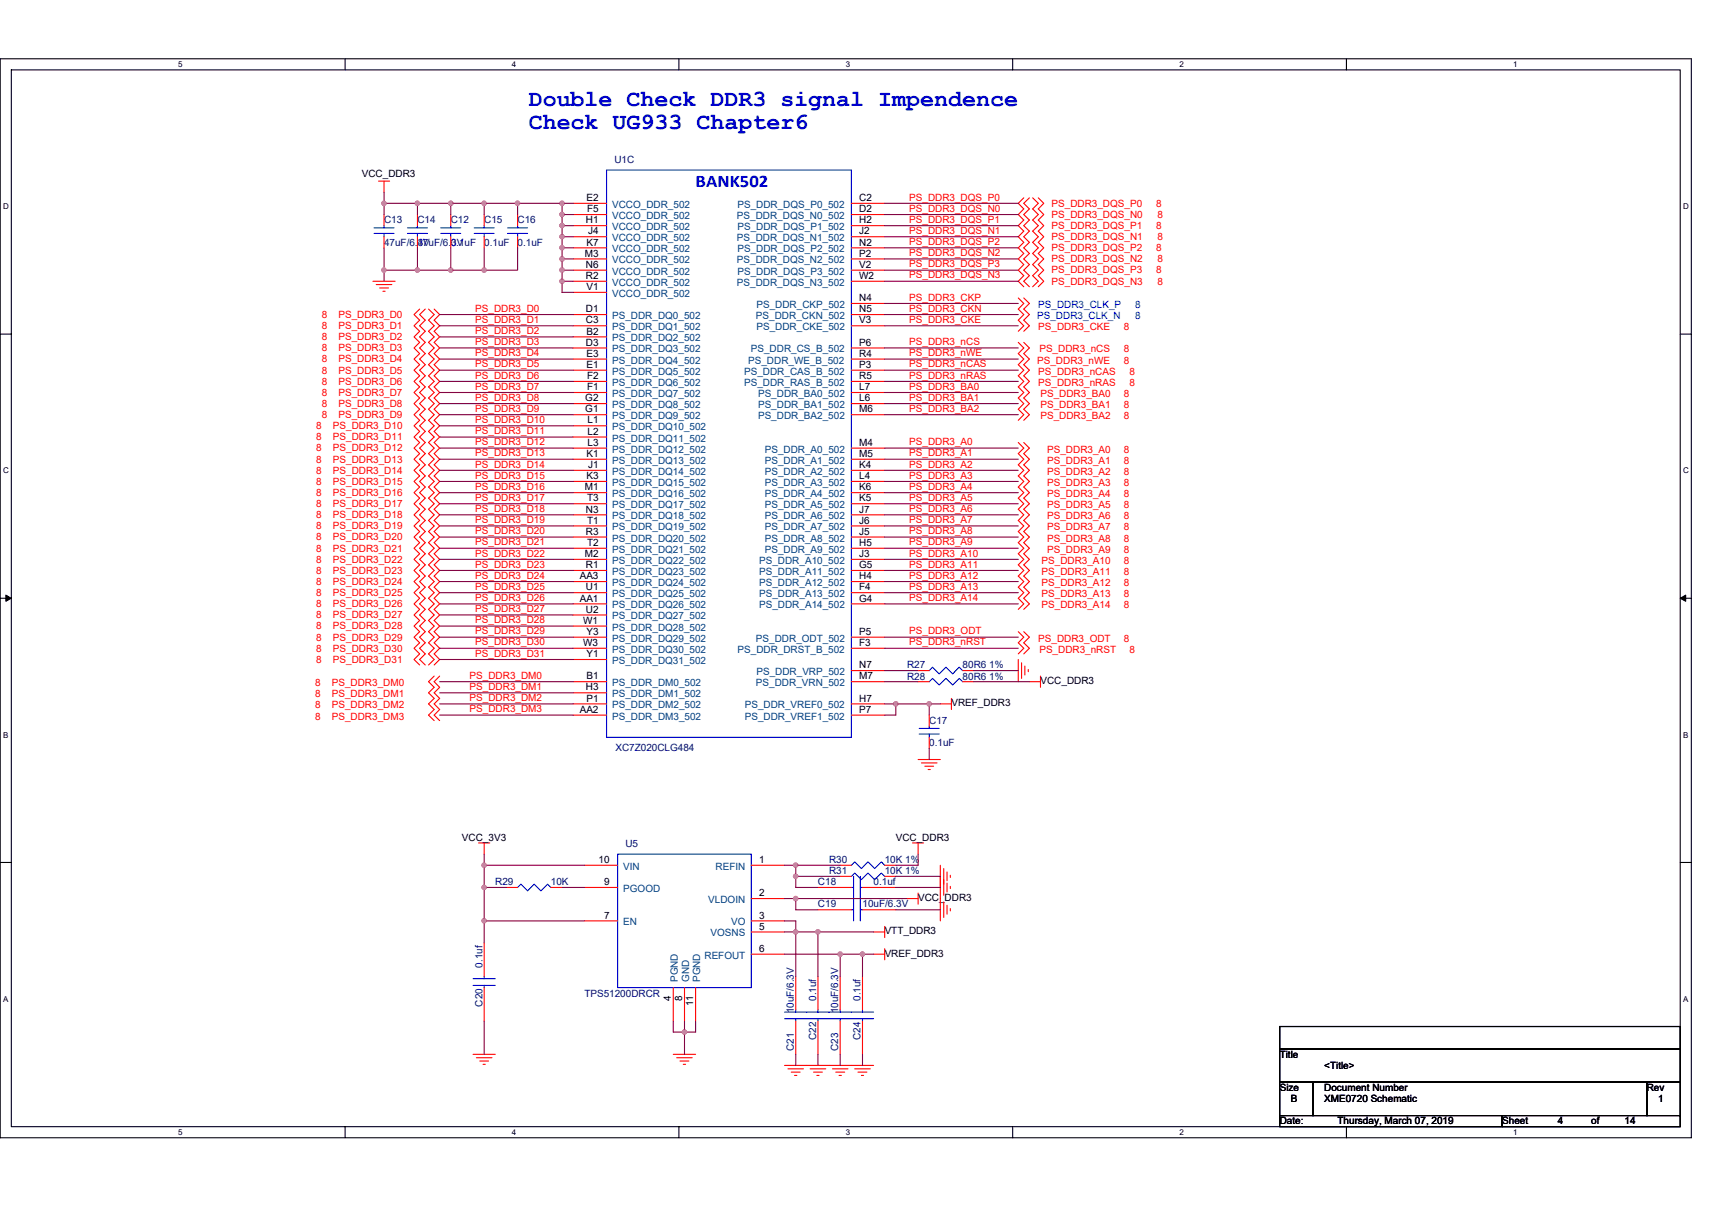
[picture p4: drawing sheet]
<svg xmlns="http://www.w3.org/2000/svg" width="297mm" height="210mm" viewBox="0 0 297 210" stroke-linecap="round" stroke-linejoin="round" font-family="sans-serif">
<defs><g id="words">
<g font-size="4" fill="#00f">
<text x="91.7" y="18.4">Double Check DDR3 signal Impendence</text>
<text x="91.7" y="22.5">Check UG933 Chapter6</text>
</g>
<text font-size="3.1" fill="#00f" x="120.7" y="32.4">BANK502</text>
<g font-size="1.7" fill="#000080">
<text x="106.6" y="28.3">U1C</text>
<text x="66.6" y="38.8">C13</text>
<text x="72.4" y="38.8">C14</text>
<text x="78.2" y="38.8">C12</text>
<text x="84" y="38.8">C15</text>
<text x="89.8" y="38.8">C16</text>
<text x="66.6" y="42.6">47uF/6.3V</text>
<text x="72.4" y="42.6">47uF/6.3V</text>
<text x="78.2" y="42.6">0.1uF</text>
<text x="84" y="42.6">0.1uF</text>
<text x="89.8" y="42.6">0.1uF</text>
<text x="157.4" y="117.9">R28</text>
<text x="157.4" y="116">R27</text>
<text x="167" y="117.9">80R6 1%</text>
<text x="167" y="116">80R6 1%</text>
<text x="161.2" y="125.6">C17</text>
<text x="106.8" y="130.3">XC7Z020CLG484</text>
<text x="161.2" y="129.5">0.1uF</text>
<text x="108.5" y="147.1">U5</text>
<text x="143.8" y="149.8">R30</text>
<text x="153.5" y="149.8">10K 1%</text>
<text x="85.9" y="153.6">R29</text>
<text x="95.6" y="153.6">10K</text>
<text x="141.9" y="153.6">C18</text>
<text x="143.8" y="151.7">R31</text>
<text x="151.6" y="153.6">0.1uf</text>
<text x="153.5" y="151.7">10K 1%</text>
<text x="141.9" y="157.5">C19</text>
<text x="149.6" y="157.5">10uF/6.3V</text>
<text x="83.7" y="167.9" transform="rotate(-90 83.7 167.9)">0.1uf</text>
<text x="101.4" y="172.9">TPS51200DRCR</text>
<text x="141.6" y="173.7" transform="rotate(-90 141.6 173.7)">0.1uf</text>
<text x="149.3" y="173.7" transform="rotate(-90 149.3 173.7)">0.1uf</text>
<text x="83.7" y="174.7" transform="rotate(-90 83.7 174.7)">C20</text>
<text x="137.7" y="175.8" transform="rotate(-90 137.7 175.8)">10uF/6.3V</text>
<text x="145.5" y="175.8" transform="rotate(-90 145.5 175.8)">10uF/6.3V</text>
<text x="137.7" y="182.4" transform="rotate(-90 137.7 182.4)">C21</text>
<text x="141.6" y="180.5" transform="rotate(-90 141.6 180.5)">C22</text>
<text x="145.5" y="182.4" transform="rotate(-90 145.5 182.4)">C23</text>
<text x="149.3" y="180.5" transform="rotate(-90 149.3 180.5)">C24</text>
</g>
<g font-size="1.7">
<text x="62.8" y="30.7">VCC_DDR3</text>
<text x="101.7" y="34.9">E2</text>
<text x="149.1" y="34.9">C2</text>
<text x="101.7" y="38.8">H1</text>
<text x="101.9" y="36.8">F5</text>
<text x="102" y="40.7">J4</text>
<text x="149.1" y="38.8">H2</text>
<text x="149.1" y="36.8">D2</text>
<text x="149.1" y="40.7">J2</text>
<text x="101.5" y="44.5">M3</text>
<text x="101.7" y="46.5">N6</text>
<text x="101.7" y="42.6">K7</text>
<text x="149.1" y="42.6">N2</text>
<text x="149.1" y="46.5">V2</text>
<text x="149.1" y="44.5">P2</text>
<text x="101.7" y="48.4">R2</text>
<text x="101.7" y="50.3">V1</text>
<text x="149.1" y="52.3">N4</text>
<text x="149.1" y="48.4">W2</text>
<text x="101.7" y="54.2">D1</text>
<text x="101.7" y="56.1">C3</text>
<text x="101.7" y="60">D3</text>
<text x="101.7" y="58.1">B2</text>
<text x="149.1" y="56.1">V3</text>
<text x="149.1" y="54.2">N5</text>
<text x="149.1" y="60">P6</text>
<text x="101.7" y="61.9">E3</text>
<text x="101.7" y="63.8">E1</text>
<text x="101.9" y="65.8">F2</text>
<text x="149.1" y="61.9">R4</text>
<text x="149.1" y="63.8">P3</text>
<text x="149.1" y="65.8">R5</text>
<text x="101.6" y="69.6">G2</text>
<text x="101.6" y="71.6">G1</text>
<text x="101.9" y="67.7">F1</text>
<text x="149.1" y="67.7">L7</text>
<text x="149.1" y="69.6">L6</text>
<text x="149.1" y="71.6">M6</text>
<text x="101.9" y="73.5">L1</text>
<text x="101.9" y="75.4">L2</text>
<text x="101.9" y="77.4">L3</text>
<text x="149.1" y="77.4">M4</text>
<text x="101.7" y="79.3">K1</text>
<text x="101.7" y="83.1">K3</text>
<text x="102" y="81.2">J1</text>
<text x="149.1" y="79.3">M5</text>
<text x="149.1" y="81.2">K4</text>
<text x="149.1" y="83.1">L4</text>
<text x="101.5" y="85.1">M1</text>
<text x="101.7" y="88.9">N3</text>
<text x="101.9" y="87">T3</text>
<text x="149.1" y="85.1">K6</text>
<text x="149.1" y="87">K5</text>
<text x="149.1" y="88.9">J7</text>
<text x="101.7" y="92.8">R3</text>
<text x="101.9" y="90.9">T1</text>
<text x="101.9" y="94.7">T2</text>
<text x="149.1" y="90.9">J6</text>
<text x="149.1" y="92.8">J5</text>
<text x="149.1" y="94.7">H5</text>
<text x="100.6" y="100.5">AA3</text>
<text x="101.5" y="96.7">M2</text>
<text x="101.7" y="98.6">R1</text>
<text x="149.1" y="96.7">J3</text>
<text x="149.1" y="98.6">G5</text>
<text x="149.1" y="100.5">H4</text>
<text x="100.6" y="104.4">AA1</text>
<text x="101.7" y="102.4">U1</text>
<text x="101.7" y="106.3">U2</text>
<text x="149.1" y="102.4">F4</text>
<text x="149.1" y="104.4">G4</text>
<text x="101.2" y="108.2">W1</text>
<text x="101.2" y="112.1">W3</text>
<text x="101.8" y="110.2">Y3</text>
<text x="149.1" y="112.1">F3</text>
<text x="149.1" y="110.2">P5</text>
<text x="101.7" y="119.8">H3</text>
<text x="101.7" y="117.9">B1</text>
<text x="101.8" y="114">Y1</text>
<text x="149.1" y="116">N7</text>
<text x="149.1" y="117.9">M7</text>
<text x="180.5" y="118.7">VCC_DDR3</text>
<text x="100.6" y="123.7">AA2</text>
<text x="101.7" y="121.8">P1</text>
<text x="149.1" y="121.8">H7</text>
<text x="149.1" y="123.7">P7</text>
<text x="165.1" y="122.6">VREF_DDR3</text>
<text x="80.2" y="145.9">VCC_3V3</text>
<text x="103.9" y="149.8">10</text>
<text x="131.7" y="149.8">1</text>
<text x="155.4" y="145.9">VCC_DDR3</text>
<text x="104.8" y="153.6">9</text>
<text x="131.7" y="155.5">2</text>
<text x="104.8" y="159.4">7</text>
<text x="131.7" y="161.3">5</text>
<text x="131.7" y="159.4">3</text>
<text x="159.3" y="156.3">VCC_DDR3</text>
<text x="131.7" y="165.2">6</text>
<text x="153.5" y="162.1">VTT_DDR3</text>
<text x="153.5" y="166">VREF_DDR3</text>
<text x="116.4" y="173.7" transform="rotate(-90 116.4 173.7)">4</text>
<text x="118.4" y="173.7" transform="rotate(-90 118.4 173.7)">8</text>
<text x="120.3" y="174.6" transform="rotate(-90 120.3 174.6)">11</text>
<text x="222" y="183.6">Title</text>
<text x="229.8" y="185.5">&lt;Title&gt;</text>
<text x="222" y="189.3">Size</text>
<text x="224" y="191.3">B</text>
<text x="229.8" y="189.3">Document Number</text>
<text x="229.8" y="191.3">XME0720 Schematic</text>
<text x="285.7" y="189.3">Rev</text>
<text x="287.7" y="191.3">1</text>
<text x="222" y="195.1">Date:</text>
<text x="232.1" y="195.1">Thursday, March 07, 2019</text>
<text x="260.6" y="195.1">Sheet</text>
<text x="270.3" y="195.1">4</text>
<text x="276.1" y="195.1">of</text>
<text x="281.9" y="195.1">14</text>
</g>
<g font-size="1.7" fill="#f00">
<text x="157.8" y="34.8">PS_DDR3_DQS_P0</text>
<text x="182.5" y="35.9">PS_DDR3_DQS_P0</text>
<text x="200.6" y="35.9">8</text>
<text x="157.8" y="36.7">PS_DDR3_DQS_N0</text>
<text x="157.8" y="40.6">PS_DDR3_DQS_N1</text>
<text x="157.8" y="38.7">PS_DDR3_DQS_P1</text>
<text x="182.5" y="37.8">PS_DDR3_DQS_N0</text>
<text x="182.5" y="39.7">PS_DDR3_DQS_P1</text>
<text x="182.5" y="41.7">PS_DDR3_DQS_N1</text>
<text x="200.6" y="39.7">8</text>
<text x="200.8" y="37.8">8</text>
<text x="200.8" y="41.7">8</text>
<text x="157.8" y="44.4">PS_DDR3_DQS_N2</text>
<text x="157.8" y="42.5">PS_DDR3_DQS_P2</text>
<text x="157.8" y="46.4">PS_DDR3_DQS_P3</text>
<text x="182.5" y="43.6">PS_DDR3_DQS_P2</text>
<text x="182.5" y="45.5">PS_DDR3_DQS_N2</text>
<text x="182.5" y="47.5">PS_DDR3_DQS_P3</text>
<text x="200.6" y="43.6">8</text>
<text x="200.6" y="47.5">8</text>
<text x="200.8" y="45.5">8</text>
<text x="157.8" y="48.3">PS_DDR3_DQS_N3</text>
<text x="157.8" y="52.2">PS_DDR3_CKP</text>
<text x="182.5" y="49.4">PS_DDR3_DQS_N3</text>
<text x="200.8" y="49.4">8</text>
<text x="55.8" y="57.1">8</text>
<text x="55.8" y="55.2">8</text>
<text x="55.8" y="59">8</text>
<text x="58.7" y="57.1">PS_DDR3_D1</text>
<text x="58.7" y="55.2">PS_DDR3_D0</text>
<text x="58.7" y="59">PS_DDR3_D2</text>
<text x="82.5" y="59.9">PS_DDR3_D3</text>
<text x="82.5" y="56">PS_DDR3_D1</text>
<text x="82.5" y="58">PS_DDR3_D2</text>
<text x="82.5" y="54.1">PS_DDR3_D0</text>
<text x="157.8" y="54.1">PS_DDR3_CKN</text>
<text x="157.8" y="56">PS_DDR3_CKE</text>
<text x="157.8" y="59.9">PS_DDR3_nCS</text>
<text x="180.1" y="57.3">PS_DDR3_CKE</text>
<text x="195" y="57.3">8</text>
<text x="55.8" y="64.8">8</text>
<text x="55.8" y="61">8</text>
<text x="55.8" y="62.9">8</text>
<text x="58.7" y="64.8">PS_DDR3_D5</text>
<text x="58.7" y="61">PS_DDR3_D3</text>
<text x="58.7" y="62.9">PS_DDR3_D4</text>
<text x="82.5" y="61.8">PS_DDR3_D4</text>
<text x="82.5" y="63.8">PS_DDR3_D5</text>
<text x="82.5" y="65.7">PS_DDR3_D6</text>
<text x="157.8" y="65.7">PS_DDR3_nRAS</text>
<text x="157.8" y="63.8">PS_DDR3_nCAS</text>
<text x="157.8" y="61.8">PS_DDR3_nWE</text>
<text x="180" y="63.1">PS_DDR3_nWE</text>
<text x="180.1" y="65">PS_DDR3_nCAS</text>
<text x="180.3" y="61.2">PS_DDR3_nCS</text>
<text x="195" y="61.2">8</text>
<text x="195" y="63.1">8</text>
<text x="196" y="65">8</text>
<text x="55.8" y="66.8">8</text>
<text x="55.8" y="68.7">8</text>
<text x="55.8" y="70.6">8</text>
<text x="58.7" y="66.8">PS_DDR3_D6</text>
<text x="58.7" y="68.7">PS_DDR3_D7</text>
<text x="58.7" y="70.6">PS_DDR3_D8</text>
<text x="82.5" y="67.6">PS_DDR3_D7</text>
<text x="82.5" y="69.6">PS_DDR3_D8</text>
<text x="82.5" y="71.5">PS_DDR3_D9</text>
<text x="157.8" y="67.6">PS_DDR3_BA0</text>
<text x="157.8" y="71.5">PS_DDR3_BA2</text>
<text x="157.8" y="69.6">PS_DDR3_BA1</text>
<text x="180.1" y="67">PS_DDR3_nRAS</text>
<text x="180.5" y="68.9">PS_DDR3_BA0</text>
<text x="180.5" y="70.8">PS_DDR3_BA1</text>
<text x="195" y="68.9">8</text>
<text x="195" y="70.8">8</text>
<text x="196" y="67">8</text>
<text x="54.9" y="76.4">8</text>
<text x="54.9" y="74.5">8</text>
<text x="55.8" y="72.6">8</text>
<text x="57.8" y="76.4">PS_DDR3_D11</text>
<text x="57.8" y="74.5">PS_DDR3_D10</text>
<text x="58.7" y="72.6">PS_DDR3_D9</text>
<text x="82.5" y="73.4">PS_DDR3_D10</text>
<text x="82.5" y="77.3">PS_DDR3_D12</text>
<text x="82.5" y="75.4">PS_DDR3_D11</text>
<text x="157.8" y="77.3">PS_DDR3_A0</text>
<text x="180.5" y="72.7">PS_DDR3_BA2</text>
<text x="195" y="72.7">8</text>
<text x="54.9" y="78.3">8</text>
<text x="54.9" y="80.3">8</text>
<text x="54.9" y="82.2">8</text>
<text x="57.8" y="78.3">PS_DDR3_D12</text>
<text x="57.8" y="80.3">PS_DDR3_D13</text>
<text x="57.8" y="82.2">PS_DDR3_D14</text>
<text x="82.5" y="79.2">PS_DDR3_D13</text>
<text x="82.5" y="81.1">PS_DDR3_D14</text>
<text x="82.5" y="83.1">PS_DDR3_D15</text>
<text x="157.8" y="79.2">PS_DDR3_A1</text>
<text x="157.8" y="83.1">PS_DDR3_A3</text>
<text x="157.8" y="81.1">PS_DDR3_A2</text>
<text x="181.7" y="78.5">PS_DDR3_A0</text>
<text x="181.7" y="80.5">PS_DDR3_A1</text>
<text x="181.7" y="82.4">PS_DDR3_A2</text>
<text x="195" y="78.5">8</text>
<text x="195" y="80.5">8</text>
<text x="195" y="82.4">8</text>
<text x="54.9" y="89.9">8</text>
<text x="54.9" y="88">8</text>
<text x="54.9" y="86.1">8</text>
<text x="54.9" y="84.1">8</text>
<text x="57.8" y="89.9">PS_DDR3_D18</text>
<text x="57.8" y="88">PS_DDR3_D17</text>
<text x="57.8" y="86.1">PS_DDR3_D16</text>
<text x="57.8" y="84.1">PS_DDR3_D15</text>
<text x="82.5" y="88.9">PS_DDR3_D18</text>
<text x="82.5" y="85">PS_DDR3_D16</text>
<text x="82.5" y="86.9">PS_DDR3_D17</text>
<text x="157.8" y="86.9">PS_DDR3_A5</text>
<text x="157.8" y="85">PS_DDR3_A4</text>
<text x="157.8" y="88.9">PS_DDR3_A6</text>
<text x="181.7" y="84.3">PS_DDR3_A3</text>
<text x="181.7" y="86.3">PS_DDR3_A4</text>
<text x="181.7" y="88.2">PS_DDR3_A5</text>
<text x="195" y="84.3">8</text>
<text x="195" y="86.3">8</text>
<text x="195" y="88.2">8</text>
<text x="54.9" y="95.7">8</text>
<text x="54.9" y="93.8">8</text>
<text x="54.9" y="91.9">8</text>
<text x="57.8" y="95.7">PS_DDR3_D21</text>
<text x="57.8" y="93.8">PS_DDR3_D20</text>
<text x="57.8" y="91.9">PS_DDR3_D19</text>
<text x="82.5" y="94.7">PS_DDR3_D21</text>
<text x="82.5" y="90.8">PS_DDR3_D19</text>
<text x="82.5" y="92.7">PS_DDR3_D20</text>
<text x="157.8" y="92.7">PS_DDR3_A8</text>
<text x="157.8" y="94.7">PS_DDR3_A9</text>
<text x="157.8" y="90.8">PS_DDR3_A7</text>
<text x="181.7" y="90.1">PS_DDR3_A6</text>
<text x="181.7" y="92.1">PS_DDR3_A7</text>
<text x="181.7" y="94">PS_DDR3_A8</text>
<text x="181.7" y="95.9">PS_DDR3_A9</text>
<text x="195" y="90.1">8</text>
<text x="195" y="92.1">8</text>
<text x="195" y="94">8</text>
<text x="195" y="95.9">8</text>
<text x="54.9" y="101.5">8</text>
<text x="54.9" y="99.6">8</text>
<text x="54.9" y="97.6">8</text>
<text x="57.8" y="101.5">PS_DDR3_D24</text>
<text x="57.8" y="99.6">PS_DDR3_D23</text>
<text x="57.8" y="97.6">PS_DDR3_D22</text>
<text x="82.5" y="96.6">PS_DDR3_D22</text>
<text x="82.5" y="100.4">PS_DDR3_D24</text>
<text x="82.5" y="98.5">PS_DDR3_D23</text>
<text x="157.8" y="96.6">PS_DDR3_A10</text>
<text x="157.8" y="100.4">PS_DDR3_A12</text>
<text x="157.8" y="98.5">PS_DDR3_A11</text>
<text x="180.7" y="97.8">PS_DDR3_A10</text>
<text x="180.7" y="99.8">PS_DDR3_A11</text>
<text x="180.7" y="101.7">PS_DDR3_A12</text>
<text x="195" y="97.8">8</text>
<text x="195" y="99.8">8</text>
<text x="195" y="101.7">8</text>
<text x="54.9" y="107.3">8</text>
<text x="54.9" y="105.4">8</text>
<text x="54.9" y="103.4">8</text>
<text x="57.8" y="107.3">PS_DDR3_D27</text>
<text x="57.8" y="105.4">PS_DDR3_D26</text>
<text x="57.8" y="103.4">PS_DDR3_D25</text>
<text x="82.5" y="104.3">PS_DDR3_D26</text>
<text x="82.5" y="102.4">PS_DDR3_D25</text>
<text x="82.5" y="106.2">PS_DDR3_D27</text>
<text x="157.8" y="104.3">PS_DDR3_A14</text>
<text x="157.8" y="102.4">PS_DDR3_A13</text>
<text x="180.7" y="103.6">PS_DDR3_A13</text>
<text x="180.7" y="105.6">PS_DDR3_A14</text>
<text x="195" y="103.6">8</text>
<text x="195" y="105.6">8</text>
<text x="54.9" y="113.1">8</text>
<text x="54.9" y="111.2">8</text>
<text x="54.9" y="109.2">8</text>
<text x="57.8" y="113.1">PS_DDR3_D30</text>
<text x="57.8" y="111.2">PS_DDR3_D29</text>
<text x="57.8" y="109.2">PS_DDR3_D28</text>
<text x="82.5" y="110.1">PS_DDR3_D29</text>
<text x="82.5" y="112">PS_DDR3_D30</text>
<text x="82.5" y="108.2">PS_DDR3_D28</text>
<text x="82.5" y="114">PS_DDR3_D31</text>
<text x="157.8" y="112">PS_DDR3_nRST</text>
<text x="157.8" y="110.1">PS_DDR3_ODT</text>
<text x="180.1" y="111.4">PS_DDR3_ODT</text>
<text x="180.3" y="113.3">PS_DDR3_nRST</text>
<text x="195" y="111.4">8</text>
<text x="196" y="113.3">8</text>
<text x="54.7" y="119.1">8</text>
<text x="54.9" y="115">8</text>
<text x="57.6" y="119.1">PS_DDR3_DM0</text>
<text x="57.8" y="115">PS_DDR3_D31</text>
<text x="81.5" y="119.7">PS_DDR3_DM1</text>
<text x="81.5" y="117.8">PS_DDR3_DM0</text>
<text x="54.7" y="121">8</text>
<text x="54.7" y="122.9">8</text>
<text x="54.7" y="124.9">8</text>
<text x="57.6" y="121">PS_DDR3_DM1</text>
<text x="57.6" y="122.9">PS_DDR3_DM2</text>
<text x="57.6" y="124.9">PS_DDR3_DM3</text>
<text x="81.5" y="121.7">PS_DDR3_DM2</text>
<text x="81.5" y="123.6">PS_DDR3_DM3</text>
</g>
<g font-size="1.7" fill="#004080">
<text x="106.2" y="36.1">VCCO_DDR_502</text>
<text x="106.2" y="38">VCCO_DDR_502</text>
<text x="106.2" y="39.9">VCCO_DDR_502</text>
<text x="106.2" y="41.9">VCCO_DDR_502</text>
<text x="127.9" y="38">PS_DDR_DQS_N0_502</text>
<text x="127.9" y="41.9">PS_DDR_DQS_N1_502</text>
<text x="127.9" y="36.1">PS_DDR_DQS_P0_502</text>
<text x="127.9" y="39.9">PS_DDR_DQS_P1_502</text>
<text x="106.2" y="43.8">VCCO_DDR_502</text>
<text x="106.2" y="45.7">VCCO_DDR_502</text>
<text x="106.2" y="47.7">VCCO_DDR_502</text>
<text x="127.9" y="45.7">PS_DDR_DQS_N2_502</text>
<text x="127.9" y="43.8">PS_DDR_DQS_P2_502</text>
<text x="127.9" y="47.7">PS_DDR_DQS_P3_502</text>
<text x="106.2" y="49.6">VCCO_DDR_502</text>
<text x="106.2" y="51.5">VCCO_DDR_502</text>
<text x="127.9" y="49.6">PS_DDR_DQS_N3_502</text>
<text x="131.3" y="53.4">PS_DDR_CKP_502</text>
<text x="106.2" y="55.4">PS_DDR_DQ0_502</text>
<text x="106.2" y="57.3">PS_DDR_DQ1_502</text>
<text x="106.2" y="59.2">PS_DDR_DQ2_502</text>
<text x="131.2" y="55.4">PS_DDR_CKN_502</text>
<text x="131.3" y="57.3">PS_DDR_CKE_502</text>
<text x="106.2" y="61.2">PS_DDR_DQ3_502</text>
<text x="106.2" y="63.1">PS_DDR_DQ4_502</text>
<text x="106.2" y="65">PS_DDR_DQ5_502</text>
<text x="129.1" y="65">PS_DDR_CAS_B_502</text>
<text x="129.8" y="63.1">PS_DDR_WE_B_502</text>
<text x="130.3" y="61.2">PS_DDR_CS_B_502</text>
<text x="106.2" y="67">PS_DDR_DQ6_502</text>
<text x="106.2" y="68.9">PS_DDR_DQ7_502</text>
<text x="106.2" y="70.8">PS_DDR_DQ8_502</text>
<text x="129.1" y="67">PS_DDR_RAS_B_502</text>
<text x="131.5" y="68.9">PS_DDR_BA0_502</text>
<text x="131.5" y="70.8">PS_DDR_BA1_502</text>
<text x="106.2" y="72.7">PS_DDR_DQ9_502</text>
<text x="106.2" y="74.7">PS_DDR_DQ10_502</text>
<text x="106.2" y="76.6">PS_DDR_DQ11_502</text>
<text x="131.5" y="72.7">PS_DDR_BA2_502</text>
<text x="106.2" y="78.5">PS_DDR_DQ12_502</text>
<text x="106.2" y="80.5">PS_DDR_DQ13_502</text>
<text x="106.2" y="82.4">PS_DDR_DQ14_502</text>
<text x="132.7" y="78.5">PS_DDR_A0_502</text>
<text x="132.7" y="80.5">PS_DDR_A1_502</text>
<text x="132.7" y="82.4">PS_DDR_A2_502</text>
<text x="106.2" y="84.3">PS_DDR_DQ15_502</text>
<text x="106.2" y="86.3">PS_DDR_DQ16_502</text>
<text x="106.2" y="88.2">PS_DDR_DQ17_502</text>
<text x="132.7" y="84.3">PS_DDR_A3_502</text>
<text x="132.7" y="86.3">PS_DDR_A4_502</text>
<text x="132.7" y="88.2">PS_DDR_A5_502</text>
<text x="106.2" y="90.1">PS_DDR_DQ18_502</text>
<text x="106.2" y="92.1">PS_DDR_DQ19_502</text>
<text x="106.2" y="94">PS_DDR_DQ20_502</text>
<text x="106.2" y="95.9">PS_DDR_DQ21_502</text>
<text x="132.7" y="90.1">PS_DDR_A6_502</text>
<text x="132.7" y="92.1">PS_DDR_A7_502</text>
<text x="132.7" y="94">PS_DDR_A8_502</text>
<text x="132.7" y="95.9">PS_DDR_A9_502</text>
<text x="106.2" y="97.9">PS_DDR_DQ22_502</text>
<text x="106.2" y="99.8">PS_DDR_DQ23_502</text>
<text x="106.2" y="101.7">PS_DDR_DQ24_502</text>
<text x="131.7" y="97.9">PS_DDR_A10_502</text>
<text x="131.7" y="99.8">PS_DDR_A11_502</text>
<text x="131.7" y="101.7">PS_DDR_A12_502</text>
<text x="106.2" y="103.6">PS_DDR_DQ25_502</text>
<text x="106.2" y="105.6">PS_DDR_DQ26_502</text>
<text x="106.2" y="107.5">PS_DDR_DQ27_502</text>
<text x="131.7" y="103.6">PS_DDR_A13_502</text>
<text x="131.7" y="105.6">PS_DDR_A14_502</text>
<text x="106.2" y="109.4">PS_DDR_DQ28_502</text>
<text x="106.2" y="111.4">PS_DDR_DQ29_502</text>
<text x="106.2" y="113.3">PS_DDR_DQ30_502</text>
<text x="128" y="113.3">PS_DDR_DRST_B_502</text>
<text x="131.2" y="111.4">PS_DDR_ODT_502</text>
<text x="106.2" y="115.2">PS_DDR_DQ31_502</text>
<text x="106.2" y="119.1">PS_DDR_DM0_502</text>
<text x="131.2" y="119.1">PS_DDR_VRN_502</text>
<text x="131.3" y="117.2">PS_DDR_VRP_502</text>
<text x="106.2" y="121">PS_DDR_DM1_502</text>
<text x="106.2" y="122.9">PS_DDR_DM2_502</text>
<text x="106.2" y="124.9">PS_DDR_DM3_502</text>
<text x="129.2" y="122.9">PS_DDR_VREF0_502</text>
<text x="129.2" y="124.9">PS_DDR_VREF1_502</text>
<text x="108.1" y="154.8">PGOOD</text>
<text x="108.1" y="150.9">VIN</text>
<text x="124.2" y="150.9">REFIN</text>
<text x="108.1" y="160.6">EN</text>
<text x="122.9" y="156.7">VLDOIN</text>
<text x="126.8" y="160.6">VO</text>
<text x="122.2" y="166.4">REFOUT</text>
<text x="123.3" y="162.5">VOSNS</text>
<text x="117.6" y="170.4" transform="rotate(-90 117.6 170.4)">PGND</text>
<text x="119.6" y="170.4" transform="rotate(-90 119.6 170.4)">GND</text>
<text x="121.5" y="170.4" transform="rotate(-90 121.5 170.4)">PGND</text>
</g>
<g font-size="1.7" fill="#00f">
<text x="180.1" y="53.4">PS_DDR3_CLK_P</text>
<text x="196.9" y="53.4">8</text>
<text x="180" y="55.4">PS_DDR3_CLK_N</text>
<text x="196.9" y="55.4">8</text>
</g>
<g font-size="1.4">
<text x="30.9" y="11.7">5</text>
<text x="88.8" y="11.7">4</text>
<text x="146.7" y="11.7">3</text>
<text x="204.7" y="11.7">2</text>
<text x="262.6" y="11.7">1</text>
<text x=".5" y="36.3">D</text>
<text x="292" y="36.3">D</text>
<text x=".5" y="82.1">C</text>
<text x="292" y="82.1">C</text>
<text x=".5" y="128">B</text>
<text x="292" y="128">B</text>
<text x=".5" y="173.8">A</text>
<text x="292" y="173.8">A</text>
<text x="30.9" y="197">5</text>
<text x="88.8" y="197">4</text>
<text x="146.7" y="197">3</text>
<text x="204.7" y="197">2</text>
<text x="262.6" y="197">1</text>
</g>
</g></defs>
<path d="M0 10.2h293.5v187.2h-293.5zM2 12.1h289.5v183.4h-289.5z" fill="none" stroke="#000" stroke-width=".19"/>
<g fill="#fff">
<path d="M30.9 10.4h.8v1.6h-.8z"/>
<path d="M30.9 195.7h.8v1.6h-.8z"/>
</g>
<path d="M59.9 10.2v1.9M59.9 195.5v1.9" fill="none" stroke="#000" stroke-width=".19"/>
<g fill="#fff">
<path d="M88.8 10.4h.8v1.6h-.8z"/>
<path d="M88.8 195.7h.8v1.6h-.8z"/>
</g>
<path d="M117.8 10.2v1.9M117.8 195.5v1.9" fill="none" stroke="#000" stroke-width=".19"/>
<g fill="#fff">
<path d="M146.7 10.4h.8v1.6h-.8z"/>
<path d="M146.7 195.7h.8v1.6h-.8z"/>
</g>
<path d="M175.7 10.2v1.9M175.7 195.5v1.9" fill="none" stroke="#000" stroke-width=".19"/>
<g fill="#fff">
<path d="M204.7 10.4h.7v1.6h-.7z"/>
<path d="M204.7 195.7h.7v1.6h-.7z"/>
</g>
<path d="M233.6 10.2v1.9M233.6 195.5v1.9" fill="none" stroke="#000" stroke-width=".19"/>
<g fill="#fff">
<path d="M262.6 10.4h.7v1.6h-.7z"/>
<path d="M262.6 195.7h.7v1.6h-.7z"/>
<path d="M.5 35.1h1v1.5h-1z"/>
<path d="M292 35.1h1v1.5h-1z"/>
<path d="M.5 80.9h1v1.5h-1z"/>
<path d="M292 80.9h1v1.5h-1z"/>
</g>
<path d="M0 58h2M291.5 58h2" fill="none" stroke="#000" stroke-width=".19"/>
<g fill="#fff">
<path d="M.5 126.7h.9v1.6h-.9z"/>
<path d="M292 126.7h.9v1.6h-.9z"/>
</g>
<path d="M0 103.8h2M291.5 103.8h2" fill="none" stroke="#000" stroke-width=".19"/>
<path d="M1 103.3l1 .5-1 .6zM291.5 103.8l1-.5v1.1z" fill="#000" stroke="#000" stroke-width=".17"/>
<g fill="#fff">
<path d="M.5 172.6h.9v1.5h-.9z"/>
<path d="M292 172.6h.9v1.5h-.9z"/>
</g>
<path d="M0 149.7h2M291.5 149.7h2M222 178.1h69.5v3.9h-69.5zM222 182h69.5v5.8h-69.5zM222 187.8h5.8v5.8h-5.8zM222 193.6h38.6v1.9h-38.6zM227.8 187.8h57.9v5.8h-57.9zM260.6 193.6h30.9v1.9h-30.9zM285.7 187.8h5.8v5.8h-5.8z" fill="none" stroke="#000" stroke-width=".19"/>
<g fill="none" stroke="#f00" stroke-width=".19">
<path d="M65.7 31.4h1.9M66.6 31.4v2M66.6 37.2v2M72.4 37.2v2M78.2 37.2v2M84 37.2v2M89.8 37.2v2M99.5 35.3h5.7M99.5 37.2h5.7M99.5 39.2h5.7M147.7 35.3h5.8M147.7 37.2h5.8"/>
<path d="M147.7 39.2h5.8M177.6 34.3l-.9 1 .9 1-.9 .9 .9 1-.9 1 .9 .9-.9 1 .9 1-.9 .9 .9 1-.9 .9 .9 1-.9 1 .9 .9-.9 1 .9 1M178.6 34.3l-1 1 1 1-1 .9 1 1-1 1 1 .9-1 1 1 1-1 .9 1 1-1 .9 1 1-1 1 1 .9-1 1 1 1M179.2 34.3l.9 1-.9 1 .9 .9-.9 1 .9 1-.9 .9 .9 1-.9 1 .9 .9-.9 1 .9 .9-.9 1 .9 1-.9 .9 .9 1-.9 1M180.1 34.3l1 1-1 1 1 .9-1 1 1 1-1 .9 1 1-1 1 1 .9-1 1 1 .9-1 1 1 1-1 .9 1 1-1 1M64.7 48.8h3.9M65.3 49.4h2.7M65.9 50h1.5M66.4 50.5h.4M66.6 41.1v1.9M72.4 41.1v1.9M72.8 53.6l-1 1 1 1-1 .9 1 1-1 1 1 .9-1 1 1 1-1 .9 1 1-1 .9 1 1-1 1 1 .9-1 1 1 1-1 .9 1 1-1 1 1 .9-1 1 1 1-1 .9 1 1-1 1 1 .9-1 1 1 1-1 .9 1 1-1 .9 1 1-1 1 1 .9-1 1 1 1-1 .9 1 1-1 1 1 .9-1 1 1 1-1 .9 1 1-1 1 1 .9-1 1 1 1-1 .9 1 1-1 .9 1 1-1 1 1 .9-1 1 1 1-1 .9 1 1-1 1 1 .9-1 1 1 1-1 .9 1 1"/>
<path d="M73.8 53.6l-1 1 1 1-1 .9 1 1-1 1 1 .9-1 1 1 1-1 .9 1 1-1 .9 1 1-1 1 1 .9-1 1 1 1-1 .9 1 1-1 1 1 .9-1 1 1 1-1 .9 1 1-1 1 1 .9-1 1 1 1-1 .9 1 1-1 .9 1 1-1 1 1 .9-1 1 1 1-1 .9 1 1-1 1 1 .9-1 1 1 1-1 .9 1 1-1 1 1 .9-1 1 1 1-1 .9 1 1-1 .9 1 1-1 1 1 .9-1 1 1 1-1 .9 1 1-1 1 1 .9-1 1 1 1-1 .9 1 1M74.4 53.6l.9 1-.9 1 .9 .9-.9 1 .9 1-.9 .9 .9 1-.9 1 .9 .9-.9 1 .9 .9-.9 1 .9 1-.9 .9 .9 1-.9 1 .9 .9-.9 1 .9 1-.9 .9 .9 1-.9 1 .9 .9-.9 1 .9 1-.9 .9 .9 1-.9 1 .9 .9-.9 1 .9 .9-.9 1 .9 1-.9 .9 .9 1-.9 1 .9 .9-.9 1 .9 1-.9 .9 .9 1-.9 1 .9 .9-.9 1 .9 1-.9 .9 .9 1-.9 1 .9 .9-.9 1 .9 .9-.9 1 .9 1-.9 .9 .9 1-.9 1 .9 .9-.9 1 .9 1-.9 .9 .9 1-.9 1 .9 .9-.9 1M75.3 53.6l1 1-1 1 1 .9-1 1 1 1-1 .9 1 1-1 1 1 .9-1 1 1 .9-1 1 1 1-1 .9 1 1-1 1 1 .9-1 1 1 1-1 .9 1 1-1 1 1 .9-1 1 1 1-1 .9 1 1-1 1 1 .9-1 1 1 .9-1 1 1 1-1 .9 1 1-1 1 1 .9-1 1 1 1-1 .9 1 1-1 1 1 .9-1 1 1 1-1 .9 1 1-1 1 1 .9-1 1 1 .9-1 1 1 1-1 .9 1 1-1 1 1 .9-1 1 1 1-1 .9 1 1-1 1 1 .9-1 1M78.2 41.1v1.9M84 41.1v1.9M89.8 41.1v1.9M99.5 41.1h5.7M99.5 43h5.7M99.5 44.9h5.7M99.5 46.9h5.7M99.5 48.8h5.7M99.5 50.7h5.7"/>
<path d="M99.5 54.6h5.7M99.5 56.5h5.7M99.5 58.5h5.7M147.7 52.7h5.8M147.7 54.6h5.8M147.7 56.5h5.8M147.7 41.1h5.8M147.7 43h5.8M147.7 44.9h5.8M147.7 46.9h5.8M147.7 48.8h5.8M176.7 51.7l.9 1-.9 .9 .9 1-.9 1 .9 .9-.9 1"/>
<path d="M176.7 59.4l.9 1-.9 1 .9 .9-.9 1 .9 .9-.9 1 .9 1-.9 .9 .9 1-.9 1 .9 .9-.9 1 .9 1-.9 .9M177.6 51.7l1 1-1 .9 1 1-1 1 1 .9-1 1M177.6 59.4l1 1-1 1 1 .9-1 1 1 .9-1 1 1 1-1 .9 1 1-1 1 1 .9-1 1 1 1-1 .9M99.5 60.4h5.7M99.5 62.3h5.7M99.5 64.2h5.7M99.5 66.2h5.7M99.5 68.1h5.7M99.5 70h5.7M99.5 72h5.7M99.5 73.9h5.7M99.5 75.8h5.7"/>
<path d="M99.5 77.8h5.7M99.5 79.7h5.7M147.7 77.8h5.8M147.7 79.7h5.8M147.7 60.4h5.8M147.7 62.3h5.8M147.7 64.2h5.8M147.7 66.2h5.8M147.7 68.1h5.8M147.7 70h5.8M147.7 72h5.8M176.7 76.8l.9 1-.9 .9 .9 1-.9 1 .9 .9-.9 1 .9 .9-.9 1 .9 1-.9 .9 .9 1-.9 1 .9 .9-.9 1 .9 1-.9 .9 .9 1-.9 1 .9 .9-.9 1 .9 1-.9 .9 .9 1-.9 1 .9 .9-.9 1 .9 .9-.9 1 .9 1-.9 .9"/>
<path d="M177.6 76.8l1 1-1 .9 1 1-1 1 1 .9-1 1 1 .9-1 1 1 1-1 .9 1 1-1 1 1 .9-1 1 1 1-1 .9 1 1-1 1 1 .9-1 1 1 1-1 .9 1 1-1 1 1 .9-1 1 1 .9-1 1 1 1-1 .9M99.5 81.6h5.7M99.5 83.5h5.7M99.5 85.5h5.7M99.5 87.4h5.7M99.5 89.3h5.7M99.5 91.3h5.7M99.5 93.2h5.7M99.5 95.1h5.7M99.5 97.1h5.7M99.5 99h5.7M147.7 81.6h5.8"/>
<path d="M147.7 83.5h5.8M147.7 85.5h5.8M147.7 87.4h5.8M147.7 89.3h5.8M147.7 91.3h5.8M147.7 93.2h5.8M147.7 95.1h5.8M147.7 97.1h5.8M147.7 99h5.8M75.3 117.3l-.9 1 .9 1-.9 .9 .9 1-.9 1 .9 .9-.9 1 .9 1M76.3 117.3l-1 1 1 1-1 .9 1 1-1 1 1 .9-1 1 1 1M99.5 100.9h5.7"/>
<path d="M99.5 102.8h5.7M99.5 104.8h5.7M99.5 106.7h5.7M99.5 108.6h5.7M99.5 110.6h5.7M99.5 112.5h5.7M99.5 114.4h5.7M99.5 118.3h5.7M147.7 100.9h5.8M147.7 102.8h5.8M147.7 104.8h5.8M147.7 116.4h5.8"/>
<path d="M147.7 118.3h5.8M147.7 110.6h5.8M147.7 112.5h5.8M159.3 118.3h1.9M159.3 116.4h1.9M167 118.3h1.9M167 116.4h1.9M176.7 114.4v3.9M176.7 109.6l.9 1-.9 .9 .9 1-.9 1M177.2 115v2.7M177.6 109.6l1 1-1 .9 1 1-1 1M177.8 115.6v1.5"/>
<path d="M178.4 116.2v.4M178.6 118.3h1.9M180.5 117.3v2M99.5 120.2h5.7M99.5 122.2h5.7M99.5 124.1h5.7M147.7 122.2h5.8M147.7 124.1h5.8M159.3 131.8h3.8M159.9 132.4h2.7M160.5 133h1.5M161 133.5h.4"/>
<path d="M161.2 124.1v1.9M161.2 128v1.9M163.1 122.2h2M165.1 121.2v1.9M83 146.3h2M84 146.3v1.9M87.9 154h1.9M95.6 154h1.9M101.4 159.8h5.8M101.4 154h5.8M101.4 150.2h5.8M130.3 150.2h5.8"/>
<path d="M130.3 155.9h5.8M130.3 159.8h5.8M141.9 157.9h5.8M141.9 154h5.8M145.8 150.2h1.9M145.8 152.1h1.9M149.6 157.9h5.8M149.6 154h5.8M153.5 150.2h1.9M153.5 152.1h1.9M157.4 155.9h1.9M158.3 146.3h1.9"/>
<path d="M159.3 155v1.9M159.3 146.3v1.9M163.1 152.1v7.7M163.1 150.2v3.8M163.7 152.7v2.7M163.7 150.7v2.7M163.7 156.5v2.7M164.3 153.2v1.6M164.3 151.3v1.5M164.3 157.1v1.5M164.9 153.8v.4M164.9 151.9v.4"/>
<path d="M164.9 157.7v.4M84 171.4v5.8M84 163.7v5.8M116.8 171.4v5.8M118.8 171.4v5.8M120.7 171.4v5.8M130.3 161.7h5.8M130.3 165.6h5.8M138.1 177.2v5.8M138.1 169.5v5.7M141.9 177.2v5.8M141.9 169.5v5.7"/>
<path d="M145.8 177.2v5.8M145.8 169.5v5.7M149.6 177.2v5.8M149.6 169.5v5.7M151.6 161.7h1.9M151.6 165.6h1.9M153.5 160.8v1.9M153.5 164.6v2M82.1 183h3.8M82.7 183.6h2.7M83.2 184.1h1.6M83.8 184.7h.4"/>
<path d="M116.8 183h3.9M117.4 183.6h2.7M118 184.1h1.5M118.6 184.7h.4M136.1 184.9h15.5M136.7 185.5h2.7M137.3 186.1h1.5M137.9 186.6h.4M140.6 185.5h2.7M141.2 186.1h1.5M141.7 186.6h.4M144.4 185.5h2.7"/>
<path d="M145 186.1h1.6M145.6 186.6h.4M148.3 185.5h2.7M148.9 186.1h1.5M149.5 186.6h.3"/>
</g>
<g fill="none" stroke="#00f" stroke-width=".19">
<path d="M64.9 39.5h3.5M66.6 39.2v.3M70.7 39.5h3.5M72.4 39.2v.3M76.5 39.5h3.4M78.2 39.2v.3M82.3 39.5h3.4M84 39.2v.3M88.1 39.5h3.4M89.8 39.2v.3M105.2 29.5h42.5v98.5h-42.5zM64.9 40.5h3.5"/>
<path d="M66.6 40.5v.6M70.7 40.5h3.5M72.4 40.5v.6M76.5 40.5h3.4M78.2 40.5v.6M82.3 40.5h3.4M84 40.5v.6M88.1 40.5h3.4M89.8 40.5v.6M161.2 118.3l.6-.6 1.2 1.2 1.1-1.2 1.2 1.2 1.1-1.2 .6 .6M161.2 116.4l.6-.6 1.2 1.1 1.1-1.1 1.2 1.1 1.1-1.1 .6 .6M159.5 127.4h3.5"/>
<path d="M159.5 126.4h3.5M161.2 126v.4M161.2 127.4v.6M89.8 154l.6-.6 1.1 1.2 1.2-1.2 1.1 1.2 1.2-1.2 .6 .6M107.2 148.2h23.1v23.2h-23.1zM147.7 150.2l.6-.6 1.2 1.1 1.1-1.1 1.2 1.1 1.1-1.1 .6 .6M147.7 152.1l.6-.6 1.2 1.2 1.1-1.2 1.2 1.2 1.1-1.2 .6 .6M147.7 157.9h.4M147.7 154h.4M148.1 152.1v7.7M149.3 157.9h.3M149.3 152.1v7.7"/>
<path d="M149.3 154h.3M82.1 171h3.8M82.1 169.8h3.8M84 171v.4M84 169.5v.3M136.1 176.8h15.5M136.1 175.6h15.5M138.1 176.8v.4M138.1 175.2v.4M141.9 176.8v.4M141.9 175.2v.4M145.8 176.8v.4"/>
<path d="M145.8 175.2v.4M149.6 176.8v.4M149.6 175.2v.4"/>
</g>
<g fill="none" stroke="#800040" stroke-width=".19">
<path d="M66.6 33.4v1.9M66.6 35.3v1.9M66.6 35.3h5.8M72.4 35.3v1.9M72.4 35.3h5.8M84 35.3h-5.8v1.9M84 35.3h5.8M84 35.3v1.9M89.8 35.3v1.9M89.8 35.3h7.7M97.5 35.3h2M97.5 39.2h2"/>
<path d="M97.5 37.2h2M97.5 35.3v1.9M97.5 39.2v1.9M97.5 37.2v2M153.5 35.3h23.2M153.5 39.2h23.2M153.5 37.2h23.2M66.6 43v3.9M66.6 46.9v1.9M66.6 46.9h5.8M72.4 43v3.9M72.4 46.9h5.8"/>
<path d="M76.3 56.5h23.2M76.3 58.5h23.2M76.3 54.6h23.2M78.2 43v3.9M84 43v3.9h-5.8M89.8 43v3.9h-5.8M97.5 48.8h2M97.5 46.9h2M97.5 44.9h2M97.5 43h2M97.5 41.1h2M97.5 48.8v1.9h2"/>
<path d="M97.5 46.9v1.9M97.5 44.9v2M97.5 43v1.9M97.5 41.1v1.9M153.5 41.1h23.2M153.5 44.9h23.2M153.5 43h23.2M153.5 48.8h23.2M153.5 46.9h23.2M153.5 54.6h23.2M153.5 52.7h23.2M153.5 56.5h23.2"/>
<path d="M76.3 68.1h23.2M76.3 60.4h23.2M76.3 62.3h23.2M76.3 64.2h23.2M76.3 66.2h23.2M76.3 70h23.2M76.3 72h23.2M76.3 73.9h23.2M76.3 77.8h23.2M76.3 79.7h23.2M76.3 75.8h23.2M153.5 68.1h23.2"/>
<path d="M153.5 66.2h23.2M153.5 72h23.2M153.5 70h23.2M153.5 60.4h23.2M153.5 64.2h23.2M153.5 62.3h23.2M153.5 77.8h23.2M153.5 79.7h23.2M76.3 81.6h23.2M76.3 83.5h23.2M76.3 89.3h23.2M76.3 85.5h23.2"/>
<path d="M76.3 87.4h23.2M76.3 95.1h23.2M76.3 97.1h23.2M76.3 91.3h23.2M76.3 93.2h23.2M76.3 99h23.2M153.5 87.4h23.2M153.5 83.5h23.2M153.5 85.5h23.2M153.5 81.6h23.2M153.5 93.2h23.2M153.5 95.1h23.2"/>
<path d="M153.5 89.3h23.2M153.5 91.3h23.2M153.5 97.1h23.2M153.5 99h23.2M76.3 104.8h23.2M76.3 100.9h23.2M76.3 102.8h23.2M76.3 110.6h23.2M76.3 112.5h23.2M76.3 106.7h23.2M76.3 108.6h23.2M76.3 114.4h23.2"/>
<path d="M76.3 118.3h23.2M153.5 112.5h23.2M153.5 110.6h23.2M153.5 104.8h23.2M153.5 100.9h23.2M153.5 102.8h23.2M153.5 118.3h5.8M153.5 116.4h5.8M168.9 118.3h9.7M168.9 116.4h7.8M76.3 120.2h23.2M76.3 122.2h23.2"/>
<path d="M76.3 124.1h23.2M153.5 122.2h7.7M155.4 122.2v1.9h-1.9M161.2 122.2h1.9M161.2 129.9v1.9M161.2 122.2v1.9M84 150.2h17.4M84 159.8h17.4M84 154h3.9M84 159.8v3.9M84 148.2v2M84 150.2v9.6"/>
<path d="M97.5 154h3.9M136.1 150.2h2M136.1 155.9h2M136.1 159.8h2v1.9M138.1 152.1h7.7M138.1 150.2h7.7M138.1 150.2v1.9M138.1 152.1v1.9h3.8M138.1 155.9v2h3.8M138.1 155.9h19.3M155.4 152.1h7.7M155.4 154h7.7"/>
<path d="M155.4 157.9h7.7M159.3 148.2v2h-3.9M84 177.2v5.8M116.8 177.2v1.9h2v3.9M118.8 177.2v1.9h1.9v-1.9M136.1 165.6h9.7M136.1 161.7h2M138.1 161.7h3.8M138.1 161.7v7.8M141.9 161.7h9.7M141.9 161.7v7.8M145.8 165.6v3.9"/>
<path d="M145.8 165.6h3.8M149.6 165.6h2M149.6 165.6v3.9M138.1 183v1.9M141.9 183v1.9M145.8 183v1.9M149.6 183v1.9"/>
</g>
<g fill="#f0f" stroke="#f0f" stroke-width=".19">
<circle cx="66.6" cy="46.9" r=".38"/>
<circle cx="66.6" cy="35.3" r=".38"/>
<circle cx="78.2" cy="35.3" r=".38"/>
<circle cx="72.4" cy="35.3" r=".38"/>
<circle cx="78.2" cy="46.9" r=".38"/>
<circle cx="72.4" cy="46.9" r=".38"/>
<circle cx="97.5" cy="37.2" r=".38"/>
<circle cx="97.5" cy="35.3" r=".38"/>
<circle cx="97.5" cy="48.8" r=".38"/>
<circle cx="97.5" cy="44.9" r=".38"/>
<circle cx="97.5" cy="46.9" r=".38"/>
<circle cx="97.5" cy="43" r=".38"/>
<circle cx="97.5" cy="41.1" r=".38"/>
<circle cx="97.5" cy="39.1" r=".38"/>
<circle cx="155.4" cy="122.2" r=".38"/>
<circle cx="161.2" cy="122.2" r=".38"/>
<circle cx="138" cy="150.1" r=".38"/>
<circle cx="118.7" cy="179.1" r=".38"/>
<circle cx="84" cy="159.8" r=".38"/>
<circle cx="84" cy="154" r=".38"/>
<circle cx="84" cy="150.1" r=".38"/>
<circle cx="138" cy="152.1" r=".38"/>
<circle cx="138" cy="155.9" r=".38"/>
<circle cx="149.6" cy="165.6" r=".38"/>
<circle cx="145.8" cy="165.6" r=".38"/>
<circle cx="138" cy="161.7" r=".38"/>
<circle cx="141.9" cy="161.7" r=".38"/>
<circle cx="84" cy="35.3" r=".38"/>
<circle cx="84" cy="46.9" r=".38"/>
<circle cx="89.8" cy="35.3" r=".38"/>
</g>
<use href="#words"/>
</svg>
